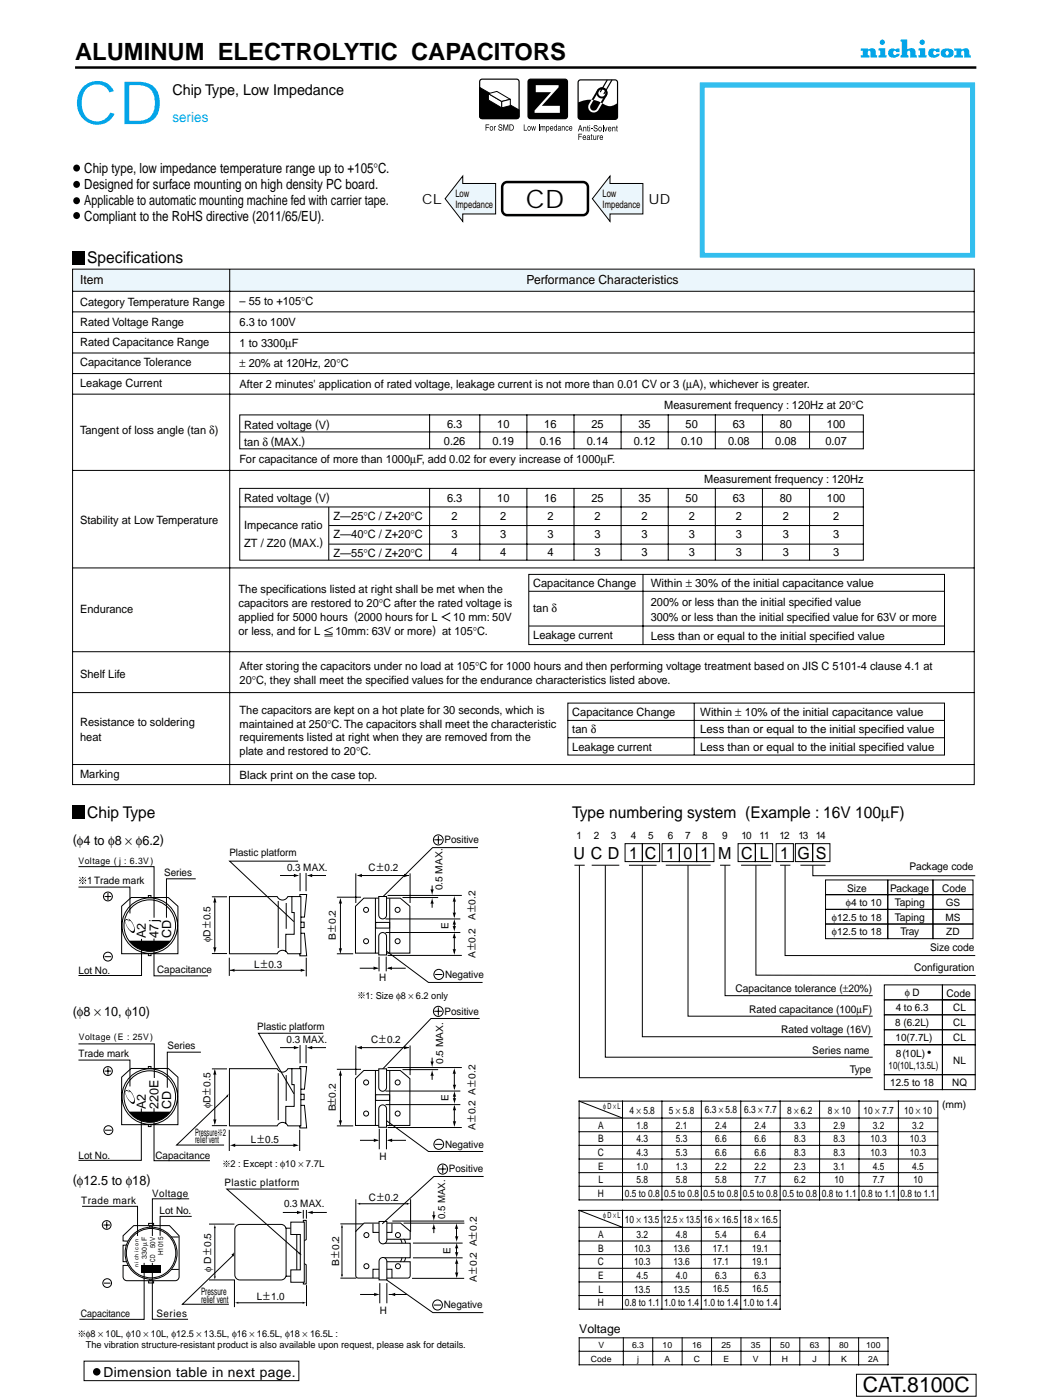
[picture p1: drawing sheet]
<svg xmlns="http://www.w3.org/2000/svg" width="210mm" height="280mm" viewBox="0 0 210 280" stroke-linecap="round" stroke-linejoin="round" font-family="sans-serif">
<defs><g id="words">
<text font-size="12" fill="#00a3e8" x="14.7" y="24.8">CD</text>
<text font-size="5.1" x="105" y="41.6">CD</text>
<text font-size="4.7" x="15" y="12">ALUMINUM ELECTROLYTIC CAPACITORS</text>
<text font-size="4.2" x="172.3" y="278.2">CAT.8100C</text>
<g font-size="3.3">
<text x="114.5" y="171.6">U C D</text>
<text x="125.6" y="171.6">1</text>
<text x="128.8" y="171.6">C</text>
<text x="133" y="171.6">1</text>
<text x="136.5" y="171.6">0</text>
<text x="139.9" y="171.6">1</text>
<text x="143.4" y="171.6">M</text>
<text x="148" y="171.6">C</text>
<text x="151.8" y="171.6">L</text>
<text x="155.8" y="171.6">1</text>
<text x="159.3" y="171.6">G</text>
<text x="162.9" y="171.6">S</text>
</g>
<g font-size="3.2">
<text x="17.4" y="52.6">Specifications</text>
<text x="17.4" y="163.5">Chip Type</text>
<text x="114.3" y="163.5">Type numbering system (Example : 16V 100µF)</text>
</g>
<text font-size="3" x="34.4" y="19">Chip Type, Low Impedance</text>
<text font-size="2.8" fill="#00a3e8" x="34.4" y="24.5">series</text>
<g font-size="2.8">
<text x="16.8" y="34.5">Chip type, low impedance temperature range up to +105°C.</text>
<text x="16.8" y="37.7">Designed for surface mounting on high density PC board.</text>
<text x="16.8" y="41">Applicable to automatic mounting machine fed with carrier tape.</text>
<text x="84.3" y="40.8">CL</text>
<text x="129.5" y="40.8">UD</text>
<text x="16.8" y="44.2">Compliant to the RoHS directive (2011/65/EU).</text>
<text x="20.7" y="275.1">Dimension table in next page.</text>
</g>
<g font-size="2.6">
<text x="14.5" y="168.7">(φ4 to φ8 × φ6.2)</text>
<text x="14.5" y="202.9">(φ8 × 10, φ10)</text>
<text x="14.5" y="236.6">(φ12.5 to φ18)</text>
</g>
<g font-size="2.5">
<text x="16" y="56.7">Item</text>
<text x="105.2" y="56.7">Performance Characteristics</text>
<text x="75.2" y="174.1">±</text>
<text x="42.1" y="185.5" transform="rotate(-90 42.1 185.5)">±</text>
<text x="94.9" y="182.3" transform="rotate(-90 94.9 182.3)">±</text>
<text x="29.1" y="187.5" transform="rotate(-90 29.1 187.5)">A2</text>
<text x="31.6" y="187.5" transform="rotate(-90 31.6 187.5)">47 j</text>
<text x="34.2" y="187.5" transform="rotate(-90 34.2 187.5)">CD</text>
<text x="67.1" y="186.2" transform="rotate(-90 67.1 186.2)">±</text>
<text x="94.9" y="189.9" transform="rotate(-90 94.9 189.9)">±</text>
<text x="52.1" y="193.5">±</text>
<text x="75.7" y="208.5">±</text>
<text x="29.1" y="221.7" transform="rotate(-90 29.1 221.7)">A2</text>
<text x="31.6" y="221.7" transform="rotate(-90 31.6 221.7)">220E</text>
<text x="34.2" y="221.7" transform="rotate(-90 34.2 221.7)">CD</text>
<text x="42.1" y="218.7" transform="rotate(-90 42.1 218.7)">±</text>
<text x="67.1" y="220.7" transform="rotate(-90 67.1 220.7)">±</text>
<text x="94.9" y="217.2" transform="rotate(-90 94.9 217.2)">±</text>
<text x="94.9" y="224.2" transform="rotate(-90 94.9 224.2)">±</text>
<text x="51.4" y="228.4">±</text>
<text x="75.3" y="240">±</text>
<text x="42.2" y="250.8" transform="rotate(-90 42.2 250.8)">±</text>
<text x="67.8" y="251.4" transform="rotate(-90 67.8 251.4)">±</text>
<text x="95.3" y="247.5" transform="rotate(-90 95.3 247.5)">±</text>
<text x="95.3" y="254.5" transform="rotate(-90 95.3 254.5)">±</text>
<text x="52.6" y="259.8">±</text>
</g>
<text font-size="2.4" x="115.7" y="266.5">Voltage</text>
<g font-size="2.3">
<text x="16" y="61.1">Category Temperature Range</text>
<text x="16" y="65.1">Rated Voltage Range</text>
<text x="47.8" y="61">– 55 to +105°C</text>
<text x="47.8" y="65.1">6.3 to 100V</text>
<text x="16" y="69.1">Rated Capacitance Range</text>
<text x="47.8" y="69.3">1 to 3300µF</text>
<text x="16" y="73.1">Capacitance Tolerance</text>
<text x="16" y="77.4">Leakage Current</text>
<text x="47.8" y="73.4">± 20% at 120Hz, 20°C</text>
<text x="47.8" y="77.5">After 2 minutes' application of rated voltage, leakage current is not more than 0.01 CV or 3 (µA), whichever is greater.</text>
<text x="132.7" y="81.8">Measurement frequency : 120Hz at 20°C</text>
<text x="16" y="86.7">Tangent of loss angle (tan δ)</text>
<text x="48.8" y="85.7">Rated voltage (V)</text>
<text x="48.8" y="89.1">tan δ (MAX.)</text>
<text x="88.7" y="88.9">0.26</text>
<text x="89.3" y="85.5">6.3</text>
<text x="98.4" y="88.9">0.19</text>
<text x="99.3" y="85.5">10</text>
<text x="107.8" y="88.9">0.16</text>
<text x="108.7" y="85.5">16</text>
<text x="117.2" y="88.9">0.14</text>
<text x="118.1" y="85.5">25</text>
<text x="126.6" y="88.9">0.12</text>
<text x="127.5" y="85.5">35</text>
<text x="136" y="88.9">0.10</text>
<text x="136.9" y="85.5">50</text>
<text x="145.4" y="88.9">0.08</text>
<text x="146.3" y="85.5">63</text>
<text x="154.8" y="88.9">0.08</text>
<text x="155.7" y="85.5">80</text>
<text x="164.9" y="88.9">0.07</text>
<text x="165.2" y="85.5">100</text>
<text x="47.8" y="92.6">For capacitance of more than 1000µF, add 0.02 for every increase of 1000µF.</text>
<text x="48.8" y="100.3">Rated voltage (V)</text>
<text x="89.3" y="100.2">6.3</text>
<text x="99.3" y="100.2">10</text>
<text x="108.7" y="100.2">16</text>
<text x="118.1" y="100.2">25</text>
<text x="127.5" y="100.2">35</text>
<text x="136.9" y="100.2">50</text>
<text x="140.7" y="96.6">Measurement frequency : 120Hz</text>
<text x="146.3" y="100.2">63</text>
<text x="155.8" y="100.2">80</text>
<text x="165.2" y="100.2">100</text>
<text x="16" y="104.6">Stability at Low Temperature</text>
<text x="48.8" y="105.8">Impecance ratio</text>
<text x="66.6" y="104">Z—25°C / Z+20°C</text>
<text x="66.6" y="107.6">Z—40°C / Z+20°C</text>
<text x="90.2" y="103.9">2</text>
<text x="90.2" y="107.5">3</text>
<text x="99.9" y="103.8">2</text>
<text x="99.9" y="107.5">3</text>
<text x="109.3" y="103.9">2</text>
<text x="109.3" y="107.5">3</text>
<text x="118.7" y="103.9">2</text>
<text x="118.7" y="107.5">3</text>
<text x="128.1" y="103.9">2</text>
<text x="128.1" y="107.5">3</text>
<text x="137.5" y="103.9">2</text>
<text x="137.5" y="107.5">3</text>
<text x="147" y="103.9">2</text>
<text x="147" y="107.5">3</text>
<text x="156.4" y="103.9">2</text>
<text x="156.4" y="107.5">3</text>
<text x="166.4" y="103.9">2</text>
<text x="166.4" y="107.5">3</text>
<text x="48.8" y="109.3">ZT / Z20 (MAX.)</text>
<text x="66.6" y="111.2">Z—55°C / Z+20°C</text>
<text x="90.2" y="111.1">4</text>
<text x="99.9" y="111.1">4</text>
<text x="109.3" y="111.1">4</text>
<text x="118.7" y="111.1">3</text>
<text x="128.1" y="111.1">3</text>
<text x="137.5" y="111.1">3</text>
<text x="147" y="111.1">3</text>
<text x="156.4" y="111.1">3</text>
<text x="166.4" y="111.1">3</text>
<text x="47.6" y="118.6">The specifications listed at right shall be met when the</text>
<text x="106.5" y="117.3">Capacitance Change</text>
<text x="130" y="117.3">Within ± 30% of the initial capacitance value</text>
<text x="16" y="122.6">Endurance</text>
<text x="47.6" y="121.3">capacitors are restored to 20°C after the rated voltage is</text>
<text x="47.6" y="124.1">applied for 5000 hours (2000 hours for L</text>
<text x="90.5" y="124.1">10 mm: 50V</text>
<text x="106.5" y="122.2">tan δ</text>
<text x="130" y="121.1">200% or less than the initial specified value</text>
<text x="130" y="124.1">300% or less than the initial specified value for 63V or more</text>
<text x="47.6" y="126.8">or less, and for L</text>
<text x="67" y="126.8">10mm: 63V or more) at 105°C.</text>
<text x="106.5" y="127.7">Leakage current</text>
<text x="130" y="127.8">Less than or equal to the initial specified value</text>
<text x="16" y="135.4">Shelf Life</text>
<text x="47.8" y="133.8">After storing the capacitors under no load at 105°C for 1000 hours and then performing voltage treatment based on JIS C 5101-4 clause 4.1 at</text>
<text x="47.8" y="136.6">20°C, they shall meet the specified values for the endurance characteristics listed above.</text>
<text x="47.8" y="142.6">The capacitors are kept on a hot plate for 30 seconds, which is</text>
<text x="114.3" y="143">Capacitance Change</text>
<text x="139.8" y="143">Within ± 10% of the initial capacitance value</text>
<text x="16" y="145">Resistance to soldering</text>
<text x="16" y="148">heat</text>
<text x="47.8" y="145.4">maintained at 250°C. The capacitors shall meet the characteristic</text>
<text x="47.8" y="148.1">requirements listed at right when they are removed from the</text>
<text x="114.3" y="146.5">tan δ</text>
<text x="139.8" y="146.5">Less than or equal to the initial specified value</text>
<text x="16" y="155.5">Marking</text>
<text x="47.8" y="150.9">plate and restored to 20°C.</text>
<text x="47.8" y="155.6">Black print on the case top.</text>
<text x="114.3" y="150">Leakage current</text>
<text x="139.8" y="150">Less than or equal to the initial specified value</text>
</g>
<g font-size="2.1">
<text x="115.1" y="167.6">1</text>
<text x="118.6" y="167.6">2</text>
<text x="122" y="167.6">3</text>
<text x="126" y="167.6">4</text>
<text x="129.4" y="167.6">5</text>
<text x="133.4" y="167.6">6</text>
<text x="136.8" y="167.6">7</text>
<text x="140.3" y="167.6">8</text>
<text x="144.2" y="167.6">9</text>
<text x="148.1" y="167.6">10</text>
<text x="151.7" y="167.6">11</text>
<text x="155.7" y="167.6">12</text>
<text x="159.5" y="167.6">13</text>
<text x="162.9" y="167.6">14</text>
<text x="181.7" y="173.9">Package code</text>
<text x="169.2" y="178.2">Size</text>
<text x="177.8" y="178.2">Package</text>
<text x="188.2" y="178.2">Code</text>
<text x="178.7" y="181">Taping</text>
<text x="178.7" y="184">Taping</text>
<text x="179.9" y="186.9">Tray</text>
<text x="185.8" y="190">Size code</text>
<text x="182.6" y="194.1">Configuration</text>
<text x="146.9" y="198.3">Capacitance tolerance (±20%)</text>
<text x="149.6" y="202.5">Rated capacitance (100µF)</text>
<text x="189" y="199.2">Code</text>
<text x="156" y="206.4">Rated voltage (16V)</text>
<text x="162.2" y="210.6">Series name</text>
<text x="169.7" y="214.4">Type</text>
</g>
<g font-size="2">
<text x="90.9" y="39.4">Low</text>
<text x="90.9" y="41.5">Impedance</text>
<text x="120.4" y="39.4">Low</text>
<text x="120.4" y="41.5">Impedance</text>
<text x="45.8" y="171.1">Plastic platform</text>
<text x="88.8" y="168.5">Positive</text>
<text x="17.4" y="176.7">1Trade mark</text>
<text x="32.8" y="175">Series</text>
<text x="57.3" y="174">0.3 MAX.</text>
<text x="73.6" y="174.1">C</text>
<text x="76.8" y="174.1">0.2</text>
<text x="88.4" y="177.9" transform="rotate(-90 88.4 177.9)">0.5 MAX.</text>
<text x="42.1" y="183.9" transform="rotate(-90 42.1 183.9)">0.5</text>
<text x="67.1" y="184.7" transform="rotate(-90 67.1 184.7)">0.2</text>
<text x="89.6" y="185.7" transform="rotate(-90 89.6 185.7)">E</text>
<text x="94.9" y="183.9" transform="rotate(-90 94.9 183.9)">A</text>
<text x="94.9" y="180.8" transform="rotate(-90 94.9 180.8)">0.2</text>
<text x="166.2" y="184">φ12.5 to 18</text>
<text x="169" y="181">φ4 to 10</text>
<text x="188.8" y="184">MS</text>
<text x="188.9" y="181">GS</text>
<text x="42.1" y="188.2" transform="rotate(-90 42.1 188.2)">φD</text>
<text x="67.1" y="187.8" transform="rotate(-90 67.1 187.8)">B</text>
<text x="94.9" y="188.3" transform="rotate(-90 94.9 188.3)">0.2</text>
<text x="95" y="191.5" transform="rotate(-90 95 191.5)">A</text>
<text x="166.2" y="186.9">φ12.5 to 18</text>
<text x="189" y="186.9">ZD</text>
<text x="15.7" y="194.6">Lot No.</text>
<text x="31.4" y="194.5">Capacitance</text>
<text x="50.8" y="193.5">L</text>
<text x="53.6" y="193.5">0.3</text>
<text x="75.7" y="196.1">H</text>
<text x="88.9" y="195.4">Negative</text>
<text x="88.8" y="202.7">Positive</text>
<text x="178.9" y="202.1">4 to 6.3</text>
<text x="180.7" y="199.1">φ D</text>
<text x="190.4" y="202.1">CL</text>
<text x="33.5" y="209.5">Series</text>
<text x="51.4" y="205.8">Plastic platform</text>
<text x="57.2" y="208.4">0.3 MAX.</text>
<text x="74.1" y="208.5">C</text>
<text x="77.3" y="208.5">0.2</text>
<text x="178.8" y="205.1">8 (6.2L)</text>
<text x="178.9" y="208.1">10(7.7L)</text>
<text x="190.4" y="205.1">CL</text>
<text x="190.4" y="208.1">CL</text>
<text x="15.7" y="211.3">Trade mark</text>
<text x="88.5" y="212.6" transform="rotate(-90 88.5 212.6)">0.5 MAX.</text>
<text x="94.9" y="215.6" transform="rotate(-90 94.9 215.6)">0.2</text>
<text x="177.5" y="213.6">10(10L,13.5L)</text>
<text x="178.9" y="211.1">8 (10L) •</text>
<text x="190.4" y="212.6">NL</text>
<text x="42.1" y="221.5" transform="rotate(-90 42.1 221.5)">φD</text>
<text x="42.1" y="217.2" transform="rotate(-90 42.1 217.2)">0.5</text>
<text x="89.6" y="220.1" transform="rotate(-90 89.6 220.1)">E</text>
<text x="177.8" y="217.1">12.5 to 18</text>
<text x="188.1" y="221.4">(mm)</text>
<text x="190.2" y="217.1">NQ</text>
<text x="39" y="227.1">Pressure 2</text>
<text x="67.1" y="222.1" transform="rotate(-90 67.1 222.1)">B 0.2</text>
<text x="94.9" y="222.7" transform="rotate(-90 94.9 222.7)">0.2 A</text>
<text x="95" y="225.8" transform="rotate(-90 95 225.8)">A</text>
<text x="119.4" y="225.5">A</text>
<text x="125.7" y="222.5">4 × 5.8</text>
<text x="127.1" y="225.5">1.8</text>
<text x="133.6" y="222.5">5 × 5.8</text>
<text x="135" y="225.5">2.1</text>
<text x="140.8" y="222.5">6.3 × 5.8</text>
<text x="142.8" y="225.5">2.4</text>
<text x="148.6" y="222.5">6.3 × 7.7</text>
<text x="150.7" y="225.5">2.4</text>
<text x="157.2" y="222.5">8 × 6.2</text>
<text x="158.6" y="225.5">3.3</text>
<text x="165.3" y="222.5">8 × 10</text>
<text x="166.5" y="225.5">2.9</text>
<text x="172.5" y="222.5">10 × 7.7</text>
<text x="174.3" y="225.5">3.2</text>
<text x="180.6" y="222.5">10 × 10</text>
<text x="182.2" y="225.5">3.2</text>
<text x="15.7" y="231.5">Lot No.</text>
<text x="31.1" y="231.5">Capacitance</text>
<text x="39" y="228.5">relief vent</text>
<text x="50.1" y="228.4">L</text>
<text x="53" y="228.4">0.5</text>
<text x="75.8" y="231.7">H</text>
<text x="88.9" y="229.3">Negative</text>
<text x="119.4" y="231">C</text>
<text x="119.4" y="228.3">B</text>
<text x="119.4" y="233.7">E</text>
<text x="127.1" y="228.3">4.3</text>
<text x="127.1" y="231">4.3</text>
<text x="127.1" y="233.7">1.0</text>
<text x="135" y="228.3">5.3</text>
<text x="135" y="231">5.3</text>
<text x="135" y="233.7">1.3</text>
<text x="142.8" y="228.3">6.6</text>
<text x="142.8" y="231">6.6</text>
<text x="142.8" y="233.7">2.2</text>
<text x="150.7" y="228.3">6.6</text>
<text x="150.7" y="231">6.6</text>
<text x="150.7" y="233.7">2.2</text>
<text x="158.6" y="228.3">8.3</text>
<text x="158.6" y="231">8.3</text>
<text x="158.6" y="233.7">2.3</text>
<text x="166.5" y="228.3">8.3</text>
<text x="166.5" y="231">8.3</text>
<text x="166.5" y="233.7">3.1</text>
<text x="173.9" y="228.3">10.3</text>
<text x="173.9" y="231">10.3</text>
<text x="174.3" y="233.7">4.5</text>
<text x="181.7" y="228.3">10.3</text>
<text x="181.7" y="231">10.3</text>
<text x="182.2" y="233.7">4.5</text>
<text x="30.4" y="239.1">Voltage</text>
<text x="44.8" y="237.1">Plastic platform</text>
<text x="89.7" y="234.3">Positive</text>
<text x="119.4" y="239.2">H</text>
<text x="119.5" y="236.4">L</text>
<text x="124.8" y="239.2">0.5 to 0.8</text>
<text x="127.1" y="236.4">5.8</text>
<text x="132.6" y="239.2">0.5 to 0.8</text>
<text x="135" y="236.4">5.8</text>
<text x="140.5" y="239.2">0.5 to 0.8</text>
<text x="142.8" y="236.4">5.8</text>
<text x="148.4" y="239.2">0.5 to 0.8</text>
<text x="150.7" y="236.4">7.7</text>
<text x="156.3" y="239.2">0.5 to 0.8</text>
<text x="158.6" y="236.4">6.2</text>
<text x="164.1" y="239.2">0.8 to 1.1</text>
<text x="166.7" y="236.4">10</text>
<text x="172" y="239.2">0.8 to 1.1</text>
<text x="174.3" y="236.4">7.7</text>
<text x="179.9" y="239.2">0.8 to 1.1</text>
<text x="182.4" y="236.4">10</text>
<text x="16.2" y="240.6">Trade mark</text>
<text x="31.9" y="242.7">Lot No.</text>
<text x="56.7" y="241.2">0.3 MAX.</text>
<text x="73.7" y="240">C</text>
<text x="76.9" y="240">0.2</text>
<text x="88.9" y="243.6" transform="rotate(-90 88.9 243.6)">0.5 MAX.</text>
<text x="95.3" y="245.9" transform="rotate(-90 95.3 245.9)">0.2</text>
<text x="124.8" y="244.3">10 × 13.5</text>
<text x="132.4" y="244.3">12.5 × 13.5</text>
<text x="140.5" y="244.3">16 × 16.5</text>
<text x="148.4" y="244.3">18 × 16.5</text>
<text x="42.2" y="249.2" transform="rotate(-90 42.2 249.2)">0.5</text>
<text x="67.8" y="249.8" transform="rotate(-90 67.8 249.8)">0.2</text>
<text x="90" y="250.7" transform="rotate(-90 90 250.7)">E</text>
<text x="119.4" y="247.4">A</text>
<text x="119.4" y="250.1">B</text>
<text x="126.6" y="250.1">10.3</text>
<text x="127.1" y="247.4">3.2</text>
<text x="134.5" y="250.1">13.6</text>
<text x="135" y="247.4">4.8</text>
<text x="142.4" y="250.1">17.1</text>
<text x="142.8" y="247.4">5.4</text>
<text x="150.2" y="250.1">19.1</text>
<text x="150.7" y="247.4">6.4</text>
<text x="42.2" y="254.1" transform="rotate(-90 42.2 254.1)">φ D</text>
<text x="67.8" y="253" transform="rotate(-90 67.8 253)">B</text>
<text x="95.3" y="256.1" transform="rotate(-90 95.3 256.1)">A</text>
<text x="95.3" y="253" transform="rotate(-90 95.3 253)">0.2 A</text>
<text x="119.4" y="252.8">C</text>
<text x="119.4" y="255.5">E</text>
<text x="126.6" y="252.8">10.3</text>
<text x="127.1" y="255.5">4.5</text>
<text x="134.5" y="252.8">13.6</text>
<text x="135" y="255.5">4.0</text>
<text x="142.4" y="252.8">17.1</text>
<text x="142.8" y="255.5">6.3</text>
<text x="150.2" y="252.8">19.1</text>
<text x="150.7" y="255.5">6.3</text>
<text x="16.1" y="263.1">Capacitance</text>
<text x="31.3" y="263.2">Series</text>
<text x="40.1" y="258.9">Pressure</text>
<text x="40.1" y="260.3">relief vent</text>
<text x="51.3" y="259.8">L</text>
<text x="54.1" y="259.8">1.0</text>
<text x="75.8" y="262.5">H</text>
<text x="88.6" y="261.4">Negative</text>
<text x="119.4" y="261">H</text>
<text x="119.5" y="258.3">L</text>
<text x="124.8" y="261">0.8 to 1.1</text>
<text x="126.6" y="258.3">13.5</text>
<text x="132.6" y="261">1.0 to 1.4</text>
<text x="134.5" y="258.3">13.5</text>
<text x="140.5" y="261">1.0 to 1.4</text>
<text x="142.4" y="258.3">16.5</text>
<text x="148.4" y="261">1.0 to 1.4</text>
<text x="150.2" y="258.3">16.5</text>
</g>
<g font-size="1.9">
<text x="73" y="199.5">1: Size φ8 × 6.2 only</text>
<text x="46" y="233.2">2 : Except : φ10 × 7.7L</text>
<text x="17.1" y="267.2">φ8 × 10L, φ10 × 10L, φ12.5 × 13.5L, φ16 × 16.5L, φ18 × 16.5L :</text>
<text x="17.1" y="269.4">The vibration structure-resistant product is also available upon request, please ask for details.</text>
</g>
<g font-size="1.8">
<text x="15.7" y="172.7">Voltage ( j : 6.3V)</text>
<text x="15.7" y="207.9">Voltage (E : 25V)</text>
</g>
<g font-size="1.7">
<text x="120.5" y="221.6">φD × L</text>
<text x="120.5" y="243.4">φD × L</text>
<text x="119.5" y="269.4">V</text>
<text x="126.2" y="269.4">6.3</text>
<text x="132.3" y="269.4">10</text>
<text x="138.2" y="269.4">16</text>
<text x="144.1" y="269.4">25</text>
<text x="150" y="269.4">35</text>
<text x="155.8" y="269.4">50</text>
<text x="161.7" y="269.4">63</text>
<text x="167.6" y="269.4">80</text>
<text x="173" y="269.4">100</text>
<text x="118" y="272.1">Code</text>
<text x="127.2" y="272.1">j</text>
<text x="132.7" y="272.1">A</text>
<text x="138.6" y="272.1">C</text>
<text x="144.5" y="272.1">E</text>
<text x="150.3" y="272.1">V</text>
<text x="156.2" y="272.1">H</text>
<text x="162.2" y="272.1">J</text>
<text x="168" y="272.1">K</text>
<text x="173.4" y="272.1">2A</text>
</g>
<g font-size="1.4">
<text x="29.4" y="251.6" transform="rotate(-90 29.4 251.6)">330 µF</text>
<text x="31" y="249.4" transform="rotate(-90 31 249.4)">50V</text>
<text x="32.6" y="250.8" transform="rotate(-90 32.6 250.8)">H1015</text>
<text x="31" y="252.1" transform="rotate(-90 31 252.1)">CD</text>
</g>
<text font-size="1.1" x="27.7" y="253.2" transform="rotate(-90 27.7 253.2)">n i c h i c o n</text>
</g></defs>
<path d="M15 13.5h180" fill="none" stroke="#000" stroke-width=".49"/>
<g fill="#00a3e8">
<path d="M175.5 9.7h1.3v1.3h.3v.5h-1.6v-.5h.3v-.9h-.3z"/>
<path d="M171.9 9.7h1.4v.1a1.32 1.32 0 0 1 1.5 .2l.1 .9 .3 .1v.5h-1.3l-.1-1.2-.2-.2-.3 .3v.6h.3v.5h-1.7v-.5h.4v-.9h-.4z"/>
<path d="M190.6 9.7h1.4v.1a1.32 1.32 0 0 1 1.5 .2l.1 .9 .3 .1v.5h-1.3l-.1-1.2-.2-.2-.3 .3v.6h.3v.5h-1.7v-.5h.4v-.9h-.4z"/>
<path d="M183.4 9.7h1.4v1.3h.2v.5h-1.6v-.5h.4v-.9h-.4z"/>
<path d="M177.7 9.9l.6-.2 .6 .2 .2-.2h.6v.7h-.6l-.2-.2a.4 .4 0 0 0-.5 .4 .4 .4 0 0 0 .5 .4l.1-.3h.7a1.26 1.26 0 0 1-1.8 .7 .91 .91 0 0 1-.2-1.5z"/>
<path d="M185.7 9.9l.6-.2 .6 .2 .2-.2h.5v.7h-.5l-.2-.2a.4 .4 0 0 0-.5 .4 .4 .4 0 0 0 .5 .4l.1-.3h.7a1.26 1.26 0 0 1-1.8 .7 .91 .91 0 0 1-.2-1.5z"/>
<path d="M179.9 7.9h1.3v1.9a1.41 1.41 0 0 1 1.6 .2v.9l.3 .1v.5h-1.3l-.1-1.3a.32 .32 0 0 0-.5 .2v.6l.3 .1v.4h-1.6v-.4l.2-.1v-2.6l-.2-.1z"/>
<path d="M188.1 9.9l1.1-.2a.96 .96 0 0 1 1.3 .9 .96 .96 0 0 1-1.3 .9 .97 .97 0 0 1-1.2-.4 .97 .97 0 0 1 .1-1.2zM189 10.2a.43 .43 0 0 0-.2 .5 .43 .43 0 0 0 .5 .3 .43 .43 0 0 0 .2-.5 .43 .43 0 0 0-.5-.3z"/>
<circle cx="176.2" cy="8.5" r=".53"/>
<circle cx="184.2" cy="8.5" r=".53"/>
</g>
<g fill="none" stroke="#000" stroke-width=".2">
<path d="M29.6 179.2v-.3h.6v.4M24.3 181.1l1.9-1.8h7.4l1.9 1.8v9.5h-11.2zM29.6 190.6v.4h.6v-.3"/>
<circle cx="29.9" cy="185" r="5.2"/>
<circle cx="29.9" cy="185" r="5.5"/>
</g>
<path d="M25.7 188h8.4a5.2 5.2 0 0 1-8.4 0zM25.2 183.6l.3 .1 .3 .4-.4-.3h-.2a2.17 2.17 0 0 0 1.2 2.3l.3-.1a1.66 1.66 0 0 0-.8-2l-.3-.4a2.67 2.67 0 0 1 1.2 2.8h-.2a2.8 2.8 0 0 1-1.5-2.6z" fill="#000"/>
<path d="M14.5 53.8h180.1v4.4h-180.1z" fill="#ebf6fc"/>
<g fill="none" stroke="#000" stroke-width=".2">
<path d="M14.5 53.8h180.1v103h-180.1zM14.5 58.2h180.1M45.9 53.8v103M14.5 62.3h180.1M14.5 66.4h180.1M14.5 70.5h180.1M14.5 74.6h180.1M14.5 78.8h180.1M14.5 94h180.1M47.9 97.6h124.5v14.3h-124.5zM47.9 82.9h124.5v6.8h-124.5zM48 86.3h124.4"/>
<path d="M85.8 82.8v6.8M85.8 97.6v14.3M95.8 82.8v6.8M95.8 97.6v14.3M105.2 82.8v6.8M105.2 97.6v14.3M114.6 82.8v6.8M114.6 97.6v14.3M124 82.8v6.8M124 97.6v14.3M133.5 82.8v6.8M133.5 97.6v14.3"/>
<path d="M142.9 82.8v6.8M142.9 97.6v14.3M152.3 82.8v6.8M152.3 97.6v14.3M161.7 82.8v6.8M161.7 97.6v14.3M14.6 113.5h180M47.9 101.3h124.5M65.7 101.3v10.6M65.7 105h106.7M65.7 108.7h106.7M105.6 114.8h83v14h-83z"/>
<path d="M105.7 118.2h82.9M128.4 114.7v14.1M14.5 138.4h180.1M14.6 130.2h180M105.7 125.1h82.9M14.5 152.8h180.1M113.4 144h75.2M113.4 140.5h75.2v10.4h-75.2zM113.4 147.4h75.3M138.6 140.5v10.4M15.7 173.2h15.1v10.2M15.7 177.3h10.3v5.2"/>
<path d="M20.9 179.1h1.3M21.6 178.5v1.4M39.1 175.6h-5.9v7.8M42.3 179.2h3M42.9 179.5v10.6M45.8 179.2h9.6a1.16 1.16 0 0 0 1 .6 1.16 1.16 0 0 0 1.1-.6h2.6v11.4h-2.6a1.16 1.16 0 0 0-1.1-.7 1.16 1.16 0 0 0-1 .7h-9.6zM55.9 174.9h3.6M58.3 179.2v3.1h.5v4.4h-1.7v3.4M59.5 172.1h-13.6l12.8 12.1M59.9 179.1v-.4h1.3l-.4 4.6h-.7M59.9 174.4v3.7M61.1 174.4v3.7"/>
<path d="M61.6 174.9h3.5M67.3 179.3h4.8M68 179.7v10.6M71.1 174.5v5.9M71.5 175h10.2M77.4 178.9h14.8M80.4 179.3h7.1M81.9 174.5v5.9M86.3 177v1.1M86.7 167.8h1.6M87.5 167v1.7M90.7 179.5v3.7"/>
<path d="M95.5 169.4h-9.1l-10.1 10M114.7 172.9h2.1M115.7 172.9v42.5h58.6M118.2 172.9h5.5M120.9 172.9v38.4h53.4M124.8 168.6h3.5v3.6h-3.5zM125.6 172.9h5.5M128.3 168.6h3.4v3.6h-3.4zM128.3 172.9v34.3h46M132.2 168.6h3.5v3.6h-3.5zM133 172.9h8.9M135.7 168.6h3.4v3.6h-3.4z"/>
<path d="M137.4 172.9v30.2h36.9M139.1 168.6h3.5v3.6h-3.5zM143.8 172.9h2.1M144.8 172.9v26.1h29.5M147.4 168.6h3.5v3.6h-3.5zM148 172.9h6M150.9 168.6h3.4v3.6h-3.4zM151 172.9v22h43.9M155 168.6h3.5v3.6h-3.5zM155.8 172.9h2.1M156.8 172.9v18h38M158.9 168.6h3.4v3.6h-3.4z"/>
<path d="M159.9 172.9h5M162.3 168.6h3.5v3.6h-3.5zM162.3 172.9v2.1h32.5M20.9 191.2h1.3M28.3 187.6v7.3h-12.6M30.8 187.6v7.4h10.7M42.3 190.5h3M45.8 191.4v3.6M45.9 193.9h14.8M55.6 180v9.4M57.2 180.4v5.2M60.1 184.3h.6v1h-.6"/>
<path d="M60.1 186.5h.7l.4 4.5h-1.3v-.4M61.2 191.4v3.7M67.3 190.6h3.2M71.8 193.5h3.6M75.7 191.2v2.9M76.5 189.6l9.1 6.7h10.8M77 183.6h14.9M77 186.3h14.9M77.1 191.2v2.9M77.4 190.9h14.8M77.5 193.5h3.5M86.3 180.3v1.1"/>
<path d="M86.9 194.7h1.5M90.7 184.3v1.1M90.7 186.7v3.8M176.6 199.8h11.6v3h-11.6zM176.6 196.8h11.6v3h-11.6zM188.2 196.8h6.6v3h-6.6zM188.2 199.8h6.6v3h-6.6zM15.7 211.8h10.3v5.3M15.7 208.6h15.1v6.8M20.9 214h1.3M21.6 213.3v1.4M24.3 215.2l1.9-1.7h7.4l1.9 1.8v9.4h-11.2z"/>
<path d="M29.6 213.4v-.3h.6v.4M40.1 210.2h-6.7v7.2M42.3 213.6h3M42.9 213.9v10.6M45.4 219l-10.1 9.8h9.5M45.8 213.5h9.6a1.16 1.16 0 0 0 1 .7 1.16 1.16 0 0 0 1.1-.7h2.6v11.5h-2.6a1.16 1.16 0 0 0-1.1-.7 1.16 1.16 0 0 0-1 .7h-9.6zM55.6 214.4v9.4M55.9 209.3h3.6M57.2 214.8v5.2M58.3 213.5v3.2h.5v4.4h-1.7v3.4M59.9 213.5v-.4h1.3l-.4 4.5h-.7M59.9 208.8v3.7"/>
<path d="M60.1 218.7h.6v1h-.6M61.1 208.8v3.7M61.6 209.3h3.5M64.5 206.5h-12.9l7.1 12.1M67.3 213.7h4.8M68 214.1v10.6M71.1 208.9v5.9M71.5 209.3h10.2M77 218h14.9M77.4 213.3h14.8M80.4 213.7h7.1M81.9 208.9v5.9"/>
<path d="M86.3 211.3v1.2M86.3 214.7v1.1M86.7 202.1h1.6M87.5 201.3v1.6M90.7 213.9v3.7M90.7 218.7v1.1M95.8 203.5h-9.7l-9.8 10.3M176.6 202.8h11.6v3h-11.6zM176.6 205.8h11.6v3h-11.6zM176.6 208.8h11.6v5.9h-11.6zM176.6 214.7h11.6v3h-11.6zM188.2 202.8h6.6v3h-6.6z"/>
<path d="M188.2 205.8h6.6v3h-6.6zM188.2 208.8h6.6v5.9h-6.6zM188.2 214.7h6.6v3h-6.6zM21 225.8h1.3M28.2 221.5v10.4h-12.5M29.6 224.7v.4h.6v-.3M30.8 221.4v10.5h11.1M42.3 224.9h3M45.8 225.8v4.2M46.6 228.9h12.8M59.9 225.8v4.2M60.1 220.9h.7l.4 4.5h-1.3v-.4"/>
<path d="M67.3 225h3.2M71.9 227.9h3.5M75.7 225.6v4.1M76.5 223.4l9.1 6.7h10.9M77 220.7h14.9M77.2 225.6v4.1M77.4 225.3h14.8M77.5 227.9h3.6M86.9 228.7h1.5M90.7 221.1v3.8M115.7 220h71.6v19.8h-71.6zM115.7 228.9h71.6"/>
<path d="M115.7 237h71.6M115.7 234.3h71.6M115.7 231.6h71.6M115.7 226.1h71.6M115.7 223.4h71.6M115.7 220l8.6 3.4M124.3 220v19.8M132.2 220v19.8M140.1 220v19.8M147.9 220v19.8M155.8 220v19.8M163.7 220v19.8"/>
<path d="M171.6 220v19.8M179.4 220v19.8M115.7 241.9h40.1v19.7h-40.1zM115.7 258.9h40.1M115.7 256.2h40.1M115.7 253.4h40.1M115.7 250.7h40.1M115.7 248h40.1M115.7 245.3h40.1M115.7 241.9l8.6 3.4M124.3 241.9v19.7M132.2 241.9v19.7"/>
<path d="M140.1 241.9v19.7M147.9 241.9v19.7M115.7 270h61.7M115.7 267.3h61.7v5.4h-61.7zM124.5 267.3v5.4M130.4 267.3v5.4M136.2 267.3v5.4M142.1 267.3v5.4M148 267.3v5.4M153.9 267.3v5.4M159.7 267.3v5.4M165.6 267.3v5.4"/>
<path d="M171.5 267.3v5.4"/>
<circle cx="21.6" cy="179.1" r=".89"/>
<circle cx="87.5" cy="167.9" r="1"/>
<circle cx="21.6" cy="191.2" r=".89"/>
<circle cx="87.6" cy="194.7" r="1"/>
<circle cx="21.6" cy="214" r=".89"/>
<circle cx="29.9" cy="219.1" r="5.2"/>
<circle cx="29.9" cy="219.1" r="5.5"/>
<circle cx="87.5" cy="202.1" r="1"/>
<circle cx="21.6" cy="225.8" r=".89"/>
<circle cx="87.6" cy="228.7" r="1"/>
</g>
<g fill="#000">
<path d="M14.5 50.2h2.5v2.7h-2.5zM88.1 123.3l1.8-.9 .1 .2-1.5 .7 1.5 .7-.1 .2zM14.5 161h2.5v2.7h-2.5zM42.9 179.2l.3 1.1h-.6zM58.7 174.6l1.1 .3-1.1 .4zM61.2 174.9l1.1-.3v.7zM68 179.4l.3 1.1h-.6zM71.1 174.9l1.2-.3v.7zM80.7 174.6l1.1 .4-1.1 .3zM86 177.7h.6l-.3 1.2zM90.7 179l.4 1.2h-.7zM42.6 189.3h.6l-.3 1.2z"/>
<path d="M45.8 193.9l1-.3v.6zM60.1 193.6l1 .3-1 .3zM67.7 189.5h.6l-.3 1.2zM74.6 193.1l1.1 .4-1.1 .3zM77.1 193.5l1.2-.4v.7zM86.3 179.4l.3 1.2h-.6zM90.7 186.3l.4 1.2h-.7zM90.7 183.6l.4 1.1h-.7zM90.4 182.4h.7l-.4 1.1zM90.4 189.7h.7l-.4 1.1zM90.4 185.1h.7l-.4 1.1zM25.2 217.8l.3 .1 .3 .4-.4-.3h-.2a2.17 2.17 0 0 0 1.2 2.3l.3-.1a1.66 1.66 0 0 0-.8-2l-.3-.5a2.67 2.67 0 0 1 1.2 2.8l-.2 .1a2.8 2.8 0 0 1-1.5-2.6z"/>
<path d="M42.9 213.6l.3 1.1h-.6zM45.7 218.5l-.2 .8-.3-.3zM58.7 209l1.1 .3-1.1 .4zM61.2 209.3l1.1-.3v.7zM68 213.8l.3 1.1h-.6zM71.1 209.3l1.2-.3v.7zM80.7 209l1.1 .3-1.1 .4zM86.3 213.8l.3 1.2h-.6zM86 212.1h.6l-.3 1.2zM90.7 213.4l.4 1.1h-.7zM90.8 218l.3 1.1h-.7zM90.4 216.8h.7l-.3 1.1z"/>
<path d="M25.7 222.1h8.4a5.2 5.2 0 0 1-8.4 0zM42.6 223.7h.6l-.3 1.2zM45.8 228.9l1.2-.4v.7zM58.6 228.5l1.1 .4-1.1 .3zM67.7 223.9h.6l-.3 1.2zM74.7 227.5l1.1 .4-1.1 .3zM77.2 227.9l1.1-.4v.7zM90.8 220.7l.3 1.2h-.7zM90.4 224.1h.7l-.3 1.1zM90.4 219.4h.7l-.3 1.2z"/>
<path d="M64.8 127h1.6v.2h-1.6zM64.8 126.7h1.6v.2h-1.6zM64.7 126l1.7-.7 .1 .1-1.4 .6 1.4 .5-.1 .2z"/>
<path d="M15.8 175.9a.17 .17 0 0 1 .3 0 .17 .17 0 0 1-.3 0zM16.3 175.4a.2 .2 0 0 1 .4 0 .2 .2 0 0 1-.4 0zM16.4 176.4h.2v.2h-.2zM16.9 175.9a.17 .17 0 0 1 .3 0 .17 .17 0 0 1-.3 0zM15.9 175.2l.6 .7 .7-.6-.6 .6 .5 .8-.6-.7-.7 .6 .7-.7z"/>
<path d="M71.6 198.9a.15 .15 0 0 1 .3 0 .15 .15 0 0 1-.3 0zM72 198.4a.15 .15 0 0 1 .3 0 .15 .15 0 0 1-.3 0zM72.1 199.3h.2v.2h-.2zM72.5 198.9a.15 .15 0 0 1 .3 0 .15 .15 0 0 1-.3 0zM71.6 198.3l.6 .5 .6-.5-.6 .6 .5 .6-.5-.6-.6 .6 .5-.6z"/>
<path d="M43.6 226.2l.1 .1-.1 .1zM43.9 225.7l.2 .1-.1 .2zM43.9 226.7l.2 .1-.1 .1zM44.2 226.2h.2l-.1 .2zM43.6 225.7l.4 .5 .4-.5-.4 .6 .3 .6-.3-.5-.4 .5 .3-.6z"/>
<path d="M44.6 232.5a.15 .15 0 0 1 .3 0 .15 .15 0 0 1-.3 0zM45.1 232.1a.15 .15 0 0 1 .3 0 .15 .15 0 0 1-.3 0zM45.1 232.9h.2v.2h-.2zM45.6 232.5a.15 .15 0 0 1 .3 0 .15 .15 0 0 1-.3 0zM44.7 231.9l.5 .6 .7-.6-.6 .6 .5 .7-.6-.6-.6 .5 .6-.6z"/>
<circle cx="15.3" cy="33.6" r=".68"/>
<circle cx="15.3" cy="36.9" r=".68"/>
<circle cx="15.3" cy="43.1" r=".68"/>
<circle cx="15.3" cy="40.1" r=".68"/>
</g>
<path d="M100.6 36.7l.7-.3h15.1a1 1 0 0 1 1 1v4.6a1 1 0 0 1-1 1h-15.1a1 1 0 0 1-1-1v-4.6z" fill="none" stroke="#000" stroke-width=".5"/>
<g fill="#ebf6fc" stroke="#000" stroke-width=".2">
<path d="M121.8 35.2v1.5h6.6v6.1h-6.6v1.4l-3.5-4.5z"/>
<path d="M92.4 35.2v1.5h6.6v6.1h-6.6v1.4l-3.5-4.5z"/>
</g>
<g fill="none" stroke="#000" stroke-width=".2">
<path d="M164.9 175.8h12.4v3h-12.4zM164.9 178.8h12.4v2.9h-12.4zM177.3 175.8h9v3h-9zM177.3 178.8h9v2.9h-9zM186.3 178.8h8v2.9h-8zM186.3 175.8h8v3h-8zM164.9 181.7h12.4v3h-12.4zM164.9 184.6h12.4v3h-12.4zM177.3 181.7h9v3h-9zM177.3 184.6h9v3h-9zM186.3 181.7h8v3h-8zM186.3 184.6h8v3h-8z"/>
<path d="M71 215.5l1.7-1.6h7.2l2 1.6v9.4h-10.9z"/>
</g>
<g fill="#fff" stroke="#000" stroke-width=".2">
<path d="M75.6 213.6h1.6v3.7a.78 .78 0 0 1-.8 .8 .78 .78 0 0 1-.8-.8z"/>
<path d="M75.9 221a.78 .78 0 0 1 .8-.2 .78 .78 0 0 1 .5 .8v3.7h-1.6v-3.7z"/>
</g>
<g fill="none" stroke="#000" stroke-width=".2">
<path d="M75 179.5v11M71 181.1l1.7-1.6h7.2l2 1.6v9.4h-10.9zM75 213.9v11M75 218.8h2.8v1.1h-2.8zM77.8 213.9v11"/>
<circle cx="73.1" cy="216.3" r=".5"/>
<circle cx="79.4" cy="216.3" r=".5"/>
<circle cx="73.1" cy="222.5" r=".5"/>
<circle cx="79.4" cy="222.5" r=".5"/>
</g>
<g fill="#fff" stroke="#000" stroke-width=".2">
<path d="M75.6 179.1h1.6v3.7a.78 .78 0 0 1-.8 .8 .78 .78 0 0 1-.8-.8z"/>
<path d="M75.9 186.6a.78 .78 0 0 1 .8-.2 .78 .78 0 0 1 .5 .7v3.7h-1.6v-3.7z"/>
</g>
<g fill="none" stroke="#000" stroke-width=".2">
<path d="M77.8 179.5v11M75 184.3h2.8v1.2h-2.8zM47.2 245l.7-.3h8.2a1.01 1.01 0 0 1 1 1v9.1a1.01 1.01 0 0 1-1 1h-8.2a1.01 1.01 0 0 1-1-1v-9.1zM57.1 245.4h1M57.1 255h1M60.6 243.9h.6v3.8l-.6 .3zM60.6 252.4l.6 .3v3.9h-.6z"/>
<circle cx="73.1" cy="188.1" r=".5"/>
<circle cx="73.1" cy="181.8" r=".5"/>
<circle cx="79.4" cy="181.8" r=".5"/>
<circle cx="79.4" cy="188.1" r=".5"/>
</g>
<path d="M58.1 244.2h2.7v12h-2.7v-2.4h1.9v-7.1h-1.9z" fill="#fff" stroke="#000" stroke-width=".2"/>
<path d="M59.3 246.7v7.1M71.1 246l1.6-1.6h7.3l1.9 1.6v1.6h-5.4v.8h5.4v2.9h-5.4v.8h5.4v3l-.5 .3-10.1-.1-.2-.4z" fill="none" stroke="#000" stroke-width=".2"/>
<g fill="#fff" stroke="#000" stroke-width=".2">
<path d="M29.7 244.5h1v11.9h-1z"/>
<path d="M24.6 246.9l2.1-2h7.1l2 2v8.2a.79 .79 0 0 1-.8 .8h-9.6a.79 .79 0 0 1-.8-.8v-2.2h2.4v-.8h-2.4v-3.3l2.2-.1v-.6l-2.2-.1z"/>
</g>
<path d="M34.1 247.2h1.6M34.1 253.7h1.6" fill="none" stroke="#000" stroke-width=".2"/>
<g fill="#fff" stroke="#000" stroke-width=".2">
<path d="M29.9 244.9h.3v11h-.3z"/>
<circle cx="30.2" cy="250.4" r="5.2"/>
<circle cx="30.2" cy="250.4" r="4.9"/>
</g>
<path d="M28.2 252.8h3.9v1.4h-3.9z" fill="#000"/>
<g fill="none" stroke="#000" stroke-width=".2">
<path d="M16.4 241.1h11.1v5.9M28.8 252.4v11.2h-12.9M38.3 243.1h-6.3v3.8"/>
<circle cx="73.2" cy="246.8" r=".5"/>
<circle cx="73.2" cy="253" r=".5"/>
<circle cx="79.5" cy="246.8" r=".5"/>
<circle cx="79.5" cy="253" r=".5"/>
</g>
<g fill="#fff" stroke="#000" stroke-width=".2">
<path d="M41.7 244.6h5.1z"/>
<path d="M41.7 255.8h5.1v5.4z"/>
<path d="M42.9 245.4v9.6z"/>
</g>
<path d="M42.9 244.7l.2 .7h-.4zM42.7 255h.4l-.2 .7z" fill="#000"/>
<g fill="#fff" stroke="#000" stroke-width=".2">
<path d="M68 244.6h4.5z"/>
<path d="M68 255.4h3.2z"/>
<path d="M68.3 245.2v9.7z"/>
</g>
<path d="M68.3 244.6l.2 .7h-.4zM68.1 254.7h.4l-.2 .7z" fill="#000"/>
<path d="M47.5 260.3h13.1z" fill="#fff" stroke="#000" stroke-width=".2"/>
<path d="M46.9 260.3l.7-.2v.4zM60.5 260.1l.7 .2-.7 .2z" fill="#000"/>
<path d="M71.8 240.5h9.6z" fill="#fff" stroke="#000" stroke-width=".2"/>
<path d="M71.2 240.5l.7-.2v.4zM81.3 240.3l.6 .2-.6 .2z" fill="#000"/>
<g fill="#fff" stroke="#000" stroke-width=".2">
<path d="M61.2 256.8v4.2z"/>
<path d="M71.1 239.6v6.6z"/>
<path d="M82 239.6v6.6z"/>
</g>
<g fill="none" stroke="#000" stroke-width=".2">
<path d="M37.8 239.6h-7.4v7.4M20.7 244.8h1.3M20.7 256.4h1.4M21.3 244.1v1.4M30.4 252.4v11.2h7.2M56.5 242.3h3.6M60.6 241.8v1.7M61.2 241.8v1.7M61.7 242.3h3.6M71.9 258.7h3.6M74.5 244.5v1.8h3.8v-1.8M74.5 255.4v-1.8h3.8v1.8"/>
<path d="M75.9 256.4v4M77.3 256.4v4M77.6 258.7h3.6M78.4 244h14.3M79.9 247.6l.3 .3 .1 .5M80.3 251.3l-.1 .5-.3 .3M80.6 244.4h12.1M80.6 247.6l.3 .3 .1 .5M81 251.3l-.1 .5-.3 .3M82.3 255.4h10.4M82.5 248.4h9.9M82.5 251.3h9.9"/>
<path d="M86.6 242.1v1M86.6 245.3v1.1M91.2 249v1.6M91.2 244.9v2.7M91.2 252v3.1"/>
<circle cx="21.3" cy="244.8" r=".87"/>
<circle cx="21.4" cy="256.4" r=".87"/>
</g>
<g fill="#000">
<path d="M46.7 250.2l-.1 .7-.4-.2zM59.3 241.9l1.2 .4-1.2 .3zM61.3 242.3l1.1-.4v.7zM74.7 258.3l1.2 .4-1.2 .3zM77.8 258.7l1.1-.4v.7zM86.6 244.5l.4 1.1h-.7zM86.3 242.8h.7l-.4 1.2zM91.2 244.4l.3 1.1h-.7zM91.2 251.4l.3 1.1h-.6zM91.2 248.3l.3 1.1h-.6zM90.9 247.1h.6l-.3 1.1zM90.9 254.3h.6l-.3 1.1z"/>
<path d="M90.9 250.2h.6l-.3 1.2z"/>
</g>
<g fill="#fff" stroke="#000" stroke-width=".2">
<path d="M75.7 244.1h1.6v3.7a.78 .78 0 0 1-.8 .8 .78 .78 0 0 1-.8-.8z"/>
<path d="M75.9 251.5a.78 .78 0 0 1 .9-.2 .78 .78 0 0 1 .5 .8v3.7h-1.6v-3.7z"/>
</g>
<g fill="none" stroke="#000" stroke-width=".2">
<path d="M59.7 237.6h-14.4l14.5 12.9M87.6 233.6h1.6M88.4 232.8v1.6M96.6 235.1h-9.9l-10.4 9.5M46.6 250.8l-10.2 9.8h9.3M77.2 255.8l9.2 6.5h10.1M86.7 260.8h1.4"/>
<circle cx="88.4" cy="233.6" r="1"/>
<circle cx="87.4" cy="260.8" r="1"/>
</g>
<g fill="#000">
<path d="M46.8 250.3l-.1 .8-.4-.2zM59.9 250.2l.4 .6-.7-.2z"/>
<path d="M15.7 266.5a.15 .15 0 0 1 .3 0 .15 .15 0 0 1-.3 0zM16.2 266a.15 .15 0 0 1 .3 0 .15 .15 0 0 1-.3 0zM16.2 266.9h.2v.2h-.2zM16.7 266.5a.15 .15 0 0 1 .3 0 .15 .15 0 0 1-.3 0zM15.7 265.9l.6 .5 .6-.5-.5 .6 .5 .6-.6-.5-.5 .5 .5-.6z"/>
</g>
<path d="M95.9 16.1l.4-.3 7.1 .1 .3 .4-.1 7.2-.4 .2-7.2-.1-.2-.4z" fill="#fff" stroke="#000" stroke-width=".24"/>
<path d="M95.8 17.5l7.9 4.5-.1 1.5-.4 .2-7.2-.1-.2-.4z" fill="#000" stroke="#000" stroke-width=".2"/>
<g fill="#fff" stroke="#000" stroke-width=".2">
<path d="M97.5 18.7l2.7 1.6v1.3l-2.7-1.6z"/>
<path d="M97.5 18.7l1.7-.4 2.7 1.5-1.7 .5z"/>
<path d="M100.2 20.3l1.7-.5v1.3l-1.7 .5z"/>
</g>
<g fill="#000">
<path d="M97 24.9h.7v.1h-.6v.4h.5v.1h-.5v.6h-.1zM98.7 25.2l.1 .1 .2-.1-.2 .4v.5h-.1zM99.7 24.9h.5l.1 .3-.4-.2-.2 .2 .5 .3a.41 .41 0 0 1-.2 .6 .41 .41 0 0 1-.5-.4l.4 .3 .3-.2-.6-.4zM100.5 24.9h.2l.3 1 .3-1h.2v1.2h-.1v-1l-.3 1h-.1l-.3-1v1h-.2z"/>
<path d="M98 25.2a.42 .42 0 0 1 .5 .4 .42 .42 0 0 1-.5 .4 .6 .6 0 0 1 0-.8zM98 25.4v.5a.29 .29 0 0 0 .4-.3 .29 .29 0 0 0-.4-.2z"/>
<path d="M101.7 24.9h.5a.65 .65 0 0 1 .4 .6 .65 .65 0 0 1-.4 .6h-.5zM101.9 25v1a.48 .48 0 0 0 .6-.5 .48 .48 0 0 0-.6-.5z"/>
</g>
<path d="M105.5 16.1l.5-.3 7.1 .1 .2 .4v7.2l-.5 .2-7.1-.1-.2-.4z" fill="#000" stroke="#000" stroke-width=".24"/>
<path d="M107 17h4.6v.4l-3.4 3.7h3.6v1.5h-5v-.5l3.3-3.7h-3.1z" fill="#fff"/>
<g fill="#000">
<path d="M104.6 24.9h.1v1.1h.5v.1h-.6zM106.1 25.2h.1l.1 .7 .2-.7h.1l.2 .7 .1-.7h.1l-.2 .9h-.1l-.1-.7-.2 .7h-.1zM107.6 24.9h.1v1.2h-.1zM107.9 25.2l.2 .1 .2-.1 .2 .1 .3-.1 .1 .9h-.1l-.1-.8-.2 .3v.5h-.1l-.1-.8-.2 .3v.5h-.2zM112.2 25.2l.1 .1 .2-.1 .2 .1 .1 .8h-.1l-.1-.7-.1-.1-.2 .3v.5h-.1zM113.1 25.2h.3l.1 .3-.1-.1a.29 .29 0 0 0-.3 .3 .29 .29 0 0 0 .3 .2l.1-.1-.2 .3a.51 .51 0 0 1-.2-.9z"/>
<path d="M105.5 25.3a.42 .42 0 0 1 .5 .4 .42 .42 0 0 1-.5 .4l-.2-.4zM105.5 25.4v.5a.29 .29 0 0 0 .4-.2 .29 .29 0 0 0-.4-.3z"/>
<path d="M109.1 25.2l.1 .1 .1-.1a.43 .43 0 0 1 .4 .5 .43 .43 0 0 1-.4 .4l-.1-.1v.5h-.1zM109.3 25.4v.6a.3 .3 0 0 0 .3-.3 .3 .3 0 0 0-.3-.3z"/>
<path d="M110 25.2h.4l.1 .2v.3h-.5l.2 .3 .3-.2-.3 .3a.51 .51 0 0 1-.2-.9zM110 25.4v.2h.4l-.1-.2z"/>
<path d="M110.7 25.2l.4 .1v-.4h.1v1.2l-.1-.1-.2 .1a.54 .54 0 0 1-.2-.9zM110.8 25.4v.6a.29 .29 0 0 0 .3-.3 .29 .29 0 0 0-.3-.3z"/>
<path d="M111.5 25.3l.2-.1 .2 .1 .2 .8-.2-.1-.4 .1v-.4l.4-.2-.2-.2-.3 .2zM111.5 25.8a.25 .25 0 0 0 .5 0 .25 .25 0 0 0-.5 0z"/>
<path d="M113.8 25.2h.4l.1 .2v.3h-.5l.2 .3 .3-.2-.3 .3a.51 .51 0 0 1-.2-.9zM113.8 25.4v.2h.4l-.1-.2z"/>
</g>
<path d="M115.5 16.2l.5-.2h7.1l.2 .5v7.1l-.5 .3-7.1-.1-.2-.4z" fill="#fff" stroke="#000" stroke-width=".24"/>
<path d="M115.5 20.5a5.1 5.1 0 0 1 5.4 .5 2.14 2.14 0 0 0 2.4-.4v2.8l-.2 .4-7.1 .1-.5-.3v-.2z" fill="#000"/>
<path d="M121.2 16l-1.3 2.3M122.2 16l-1.6 2.7" fill="none" stroke="#000" stroke-width=".24"/>
<circle cx="120.2" cy="18.6" r=".92" fill="none" stroke="#000" stroke-width=".38"/>
<path d="M118.1 19.9l.5 .1-.6 1a.73 .73 0 0 0 .2 1 .73 .73 0 0 0 1-.3l.8-1.2 .3 .2-.8 1.2a1.11 1.11 0 0 1-1.5 .4 1.11 1.11 0 0 1-.4-1.5z" fill="#fff"/>
<g fill="#000">
<path d="M119.4 17.8a1.11 1.11 0 0 1 1.5-.1 1.11 1.11 0 0 1 .3 1.4l-.9 1.6-.3-.2 .9-1.6a.73 .73 0 0 0-.3-1 .73 .73 0 0 0-1 .3l-1 1.8-.5-.1zM115.5 26.7h.7v.2h-.5v.4h.5v.1h-.5v.6h-.2zM116.5 25.3l.1 .2 .2-.2 .3 .1v.8h-.1l-.1-.7h-.1l-.2 .1v.6h-.1zM117.3 25.1l.3 .2-.1 .2 .1 .7h-.2l-.1-.7h-.1zM118 25.7h.4v.1h-.4zM118.1 26.8l.2 .3-.1 .1 .1 .8-.2-.1v-.7h-.1zM118.5 27.1h.1v.6l.1 .2 .2-.2 .1-.6h.1v.9l-.1-.2-.3 .2-.2-.1zM118.7 25l.5 .1 .1 .3-.4-.3-.2 .2 .5 .3a.41 .41 0 0 1-.1 .7 .41 .41 0 0 1-.6-.5l.5 .3 .2-.2-.6-.4zM119.3 27.1l.1 .1 .3-.2-.3 .4v.6h-.1zM120.4 25h.1v1.2h-.1zM120.6 25.3h.2l.2 .8 .2-.8h.1l-.3 .9h-.1zM122.3 25.3l.1 .2 .2-.2 .3 .1v.8h-.1l-.1-.7h-.1l-.2 .1v.6h-.1z"/>
<path d="M123.1 25.1l.3 .2-.1 .2 .1 .7h-.2l-.1-.7h-.1z"/>
<path d="M115.8 25h.2l.3 1.2h-.1l-.1-.3h-.4l-.1 .3h-.2zM115.9 25.2l-.2 .5h.3z"/>
<path d="M116.5 27.1h.4l.1 .2v.3h-.5l.2 .3 .3-.2-.3 .3a.5 .5 0 0 1-.4-.4 .5 .5 0 0 1 .2-.5zM116.6 27.3l-.1 .1h.4v-.1z"/>
<path d="M117.3 27.2l.2-.2 .3 .1 .1 .9-.2-.2-.5 .1 .1-.4 .4-.2-.2-.1-.3 .1zM117.4 27.6v.3l.2-.1 .1-.3z"/>
<path d="M117.7 25.3h.1v.9h-.1zM117.7 25h.1v.2h-.1z"/>
<path d="M119.7 25.4a.42 .42 0 0 1 .5 .4 .42 .42 0 0 1-.5 .4 .6 .6 0 0 1 0-.8zM119.7 25.5v.6a.29 .29 0 0 0 .4-.3 .29 .29 0 0 0-.4-.3z"/>
<path d="M119.9 27.1h.4l.1 .2v.3h-.5l.2 .3 .3-.2-.3 .3a.5 .5 0 0 1-.4-.4 .5 .5 0 0 1 .2-.5zM119.9 27.3v.1h.4v-.1z"/>
<path d="M121.6 25.4h.4l.1 .2v.2h-.6l.3 .3 .3-.1-.3 .3a.5 .5 0 0 1-.4-.4 .5 .5 0 0 1 .2-.5zM121.6 25.5l-.1 .2h.5l-.1-.2z"/>
<circle cx="19.3" cy="274.1" r=".75"/>
</g>
<path d="M16.8 272h42.9v3.9h-42.9zM171.1 274.6h23.8v4.4h-23.8z" fill="none" stroke="#000" stroke-width=".2"/>
<path d="M140.2 17h54v34h-54z" fill="none" stroke="#33beee" stroke-width=".99" stroke-linecap="butt"/>
<use href="#words"/>
</svg>
